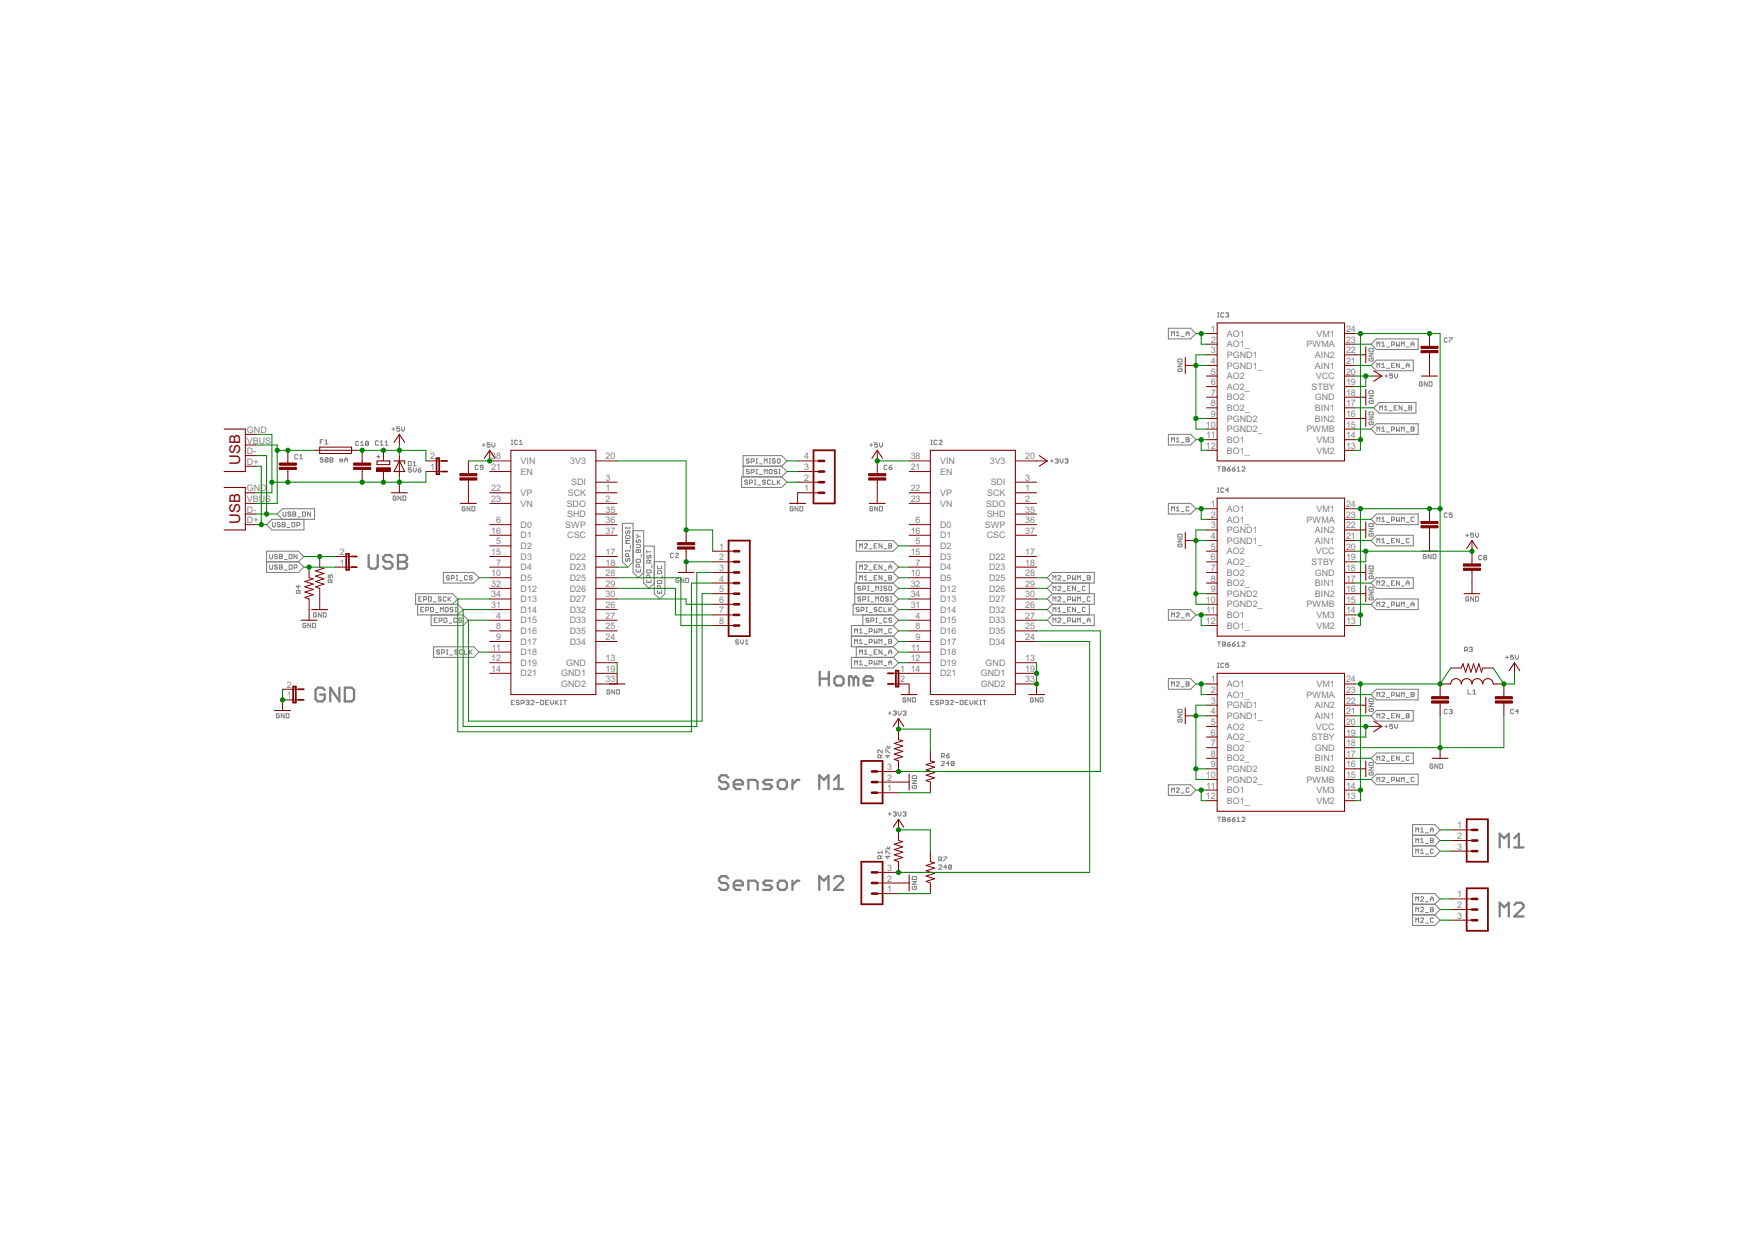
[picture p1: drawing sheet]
<svg xmlns="http://www.w3.org/2000/svg" width="420mm" height="297mm" viewBox="0 0 420 297" stroke-linecap="round" stroke-linejoin="round" font-family="sans-serif">
<defs><g id="words">
<g font-size="4" fill="#800000">
<text x="57.4" y="111.3" transform="rotate(-90 57.4 111.3)">USB</text>
<text x="57.4" y="125.2" transform="rotate(-90 57.4 125.2)">USB</text>
</g>
<g font-size="2.4" fill="#808080">
<text x="289.5" y="79.4">1</text>
<text x="289.5" y="82">2</text>
<text x="293.4" y="80.5">AO1</text>
<text x="293.4" y="83.1">AO1_</text>
<text x="312.5" y="83.1">PWMA</text>
<text x="314.8" y="80.5">VM1</text>
<text x="321.9" y="82">23</text>
<text x="321.9" y="79.4">24</text>
<text x="289.5" y="84.5">3</text>
<text x="289.5" y="87">4</text>
<text x="289.5" y="89.6">5</text>
<text x="293.4" y="85.6">PGND1</text>
<text x="293.4" y="88.1">PGND1_</text>
<text x="314.4" y="88.1">AIN1</text>
<text x="314.4" y="85.6">AIN2</text>
<text x="321.9" y="89.6">20</text>
<text x="321.9" y="87">21</text>
<text x="321.9" y="84.5">22</text>
<text x="289.5" y="92.1">6</text>
<text x="289.5" y="94.6">7</text>
<text x="293.4" y="90.7">AO2</text>
<text x="293.4" y="93.2">AO2_</text>
<text x="293.4" y="95.8">BO2</text>
<text x="313.6" y="93.2">STBY</text>
<text x="314.4" y="95.8">GND</text>
<text x="314.7" y="90.7">VCC</text>
<text x="321.9" y="94.6">18</text>
<text x="321.9" y="92.1">19</text>
<text x="289.5" y="97.2">8</text>
<text x="289.5" y="99.7">9</text>
<text x="293.4" y="98.3">BO2_</text>
<text x="293.4" y="100.8">PGND2</text>
<text x="314.4" y="100.8">BIN2</text>
<text x="314.4" y="98.3">BIN1</text>
<text x="321.9" y="99.7">16</text>
<text x="321.9" y="97.2">17</text>
<text x="59" y="106.1">VBUS</text>
<text x="59" y="103.5">GND</text>
<text x="288.3" y="102.3">10</text>
<text x="288.3" y="107.3">12</text>
<text x="288.5" y="104.8">11</text>
<text x="293.4" y="103.4">PGND2_</text>
<text x="293.4" y="105.9">BO1</text>
<text x="312.5" y="103.4">PWMB</text>
<text x="314.8" y="105.9">VM3</text>
<text x="321.9" y="107.3">13</text>
<text x="321.9" y="104.8">14</text>
<text x="321.9" y="102.3">15</text>
<text x="59" y="111.2">D+</text>
<text x="59" y="108.6">D-</text>
<text x="102.9" y="112.4">1</text>
<text x="102.9" y="109.9">2</text>
<text x="117.5" y="112.4">21</text>
<text x="117.5" y="109.9">38</text>
<text x="124.5" y="113.5">EN</text>
<text x="124.5" y="111">VIN</text>
<text x="136.4" y="111">3V3</text>
<text x="144.8" y="109.9">20</text>
<text x="192.3" y="112.4">3</text>
<text x="192.3" y="109.9">4</text>
<text x="217.8" y="112.4">21</text>
<text x="217.8" y="109.9">38</text>
<text x="224.8" y="113.5">EN</text>
<text x="224.8" y="111">VIN</text>
<text x="236.7" y="111">3V3</text>
<text x="245.1" y="109.9">20</text>
<text x="293.4" y="108.5">BO1_</text>
<text x="314.8" y="108.5">VM2</text>
<text x="59" y="117.5">GND</text>
<text x="117.5" y="117.5">22</text>
<text x="124.5" y="118.6">VP</text>
<text x="135.8" y="118.6">SCK</text>
<text x="136.6" y="116.1">SDI</text>
<text x="144.8" y="117.5">1</text>
<text x="144.8" y="115">3</text>
<text x="192.3" y="117.5">1</text>
<text x="192.3" y="115">2</text>
<text x="217.8" y="117.5">22</text>
<text x="224.8" y="118.6">VP</text>
<text x="236.1" y="118.6">SCK</text>
<text x="236.9" y="116.1">SDI</text>
<text x="245.1" y="117.5">1</text>
<text x="245.1" y="115">3</text>
<text x="59" y="125.1">D+</text>
<text x="59" y="122.6">D-</text>
<text x="59" y="120">VBUS</text>
<text x="117.5" y="120">23</text>
<text x="118.6" y="125.1">6</text>
<text x="124.5" y="121.2">VN</text>
<text x="135.5" y="121.2">SDO</text>
<text x="135.6" y="123.7">SHD</text>
<text x="144.8" y="125.1">36</text>
<text x="144.8" y="122.6">35</text>
<text x="144.8" y="120">2</text>
<text x="217.8" y="120">23</text>
<text x="219" y="125.1">6</text>
<text x="224.8" y="121.2">VN</text>
<text x="235.8" y="121.2">SDO</text>
<text x="236" y="123.7">SHD</text>
<text x="245.1" y="125.1">36</text>
<text x="245.1" y="122.6">35</text>
<text x="245.1" y="120">2</text>
<text x="289.5" y="121.3">1</text>
<text x="289.5" y="123.9">2</text>
<text x="293.4" y="122.4">AO1</text>
<text x="293.4" y="125">AO1_</text>
<text x="312.5" y="125">PWMA</text>
<text x="314.8" y="122.4">VM1</text>
<text x="321.9" y="123.9">23</text>
<text x="321.9" y="121.3">24</text>
<text x="117.5" y="127.7">16</text>
<text x="118.6" y="130.2">5</text>
<text x="124.5" y="131.3">D2</text>
<text x="124.5" y="128.8">D1</text>
<text x="124.5" y="126.2">D0</text>
<text x="135.2" y="126.2">SWP</text>
<text x="135.6" y="128.8">CSC</text>
<text x="144.8" y="127.7">37</text>
<text x="172" y="131.5">1</text>
<text x="217.8" y="127.7">16</text>
<text x="219" y="130.2">5</text>
<text x="224.8" y="131.3">D2</text>
<text x="224.8" y="128.8">D1</text>
<text x="224.8" y="126.2">D0</text>
<text x="235.5" y="126.2">SWP</text>
<text x="236" y="128.8">CSC</text>
<text x="245.1" y="127.7">37</text>
<text x="289.5" y="126.4">3</text>
<text x="289.5" y="128.9">4</text>
<text x="289.5" y="131.5">5</text>
<text x="293.4" y="127.5">PGND1</text>
<text x="293.4" y="130">PGND1_</text>
<text x="314.4" y="130">AIN1</text>
<text x="314.4" y="127.5">AIN2</text>
<text x="321.9" y="131.5">20</text>
<text x="321.9" y="128.9">21</text>
<text x="321.9" y="126.4">22</text>
<text x="81.3" y="135.3">1</text>
<text x="81.3" y="132.7">2</text>
<text x="117.5" y="137.8">10</text>
<text x="117.5" y="132.7">15</text>
<text x="118.6" y="135.3">7</text>
<text x="124.5" y="136.4">D4</text>
<text x="124.5" y="133.9">D3</text>
<text x="136.2" y="136.4">D23</text>
<text x="136.2" y="133.9">D22</text>
<text x="144.8" y="137.8">28</text>
<text x="144.8" y="135.3">18</text>
<text x="144.8" y="132.7">17</text>
<text x="172" y="134">2</text>
<text x="172" y="136.6">3</text>
<text x="217.8" y="137.8">10</text>
<text x="217.8" y="132.7">15</text>
<text x="219" y="135.3">7</text>
<text x="224.8" y="136.4">D4</text>
<text x="224.8" y="133.9">D3</text>
<text x="236.5" y="136.4">D23</text>
<text x="236.5" y="133.9">D22</text>
<text x="245.1" y="137.8">28</text>
<text x="245.1" y="135.3">18</text>
<text x="245.1" y="132.7">17</text>
<text x="289.5" y="134">6</text>
<text x="289.5" y="136.6">7</text>
<text x="293.4" y="132.6">AO2</text>
<text x="293.4" y="135.1">AO2_</text>
<text x="293.4" y="137.7">BO2</text>
<text x="313.6" y="135.1">STBY</text>
<text x="314.4" y="137.7">GND</text>
<text x="314.7" y="132.6">VCC</text>
<text x="321.9" y="136.6">18</text>
<text x="321.9" y="134">19</text>
<text x="117.5" y="140.4">32</text>
<text x="117.5" y="142.9">34</text>
<text x="124.5" y="141.5">D12</text>
<text x="124.5" y="138.9">D5</text>
<text x="136.2" y="138.9">D25</text>
<text x="136.2" y="141.5">D26</text>
<text x="144.8" y="140.4">29</text>
<text x="144.8" y="142.9">30</text>
<text x="172" y="139.1">4</text>
<text x="172" y="141.6">5</text>
<text x="217.8" y="140.4">32</text>
<text x="217.8" y="142.9">34</text>
<text x="224.8" y="141.5">D12</text>
<text x="224.8" y="138.9">D5</text>
<text x="236.5" y="138.9">D25</text>
<text x="236.5" y="141.5">D26</text>
<text x="245.1" y="140.4">29</text>
<text x="245.1" y="142.9">30</text>
<text x="289.5" y="139.1">8</text>
<text x="289.5" y="141.6">9</text>
<text x="293.4" y="140.2">BO2_</text>
<text x="293.4" y="142.7">PGND2</text>
<text x="314.4" y="142.7">BIN2</text>
<text x="314.4" y="140.2">BIN1</text>
<text x="321.9" y="141.6">16</text>
<text x="321.9" y="139.1">17</text>
<text x="117.5" y="145.4">31</text>
<text x="118.6" y="148">4</text>
<text x="124.5" y="146.6">D14</text>
<text x="124.5" y="144">D13</text>
<text x="124.5" y="149.1">D15</text>
<text x="136.2" y="146.6">D32</text>
<text x="136.2" y="149.1">D33</text>
<text x="136.2" y="144">D27</text>
<text x="144.8" y="145.4">26</text>
<text x="144.8" y="148">27</text>
<text x="172" y="144.2">6</text>
<text x="172" y="146.7">7</text>
<text x="172" y="149.2">8</text>
<text x="217.8" y="145.4">31</text>
<text x="219" y="148">4</text>
<text x="224.8" y="146.6">D14</text>
<text x="224.8" y="144">D13</text>
<text x="224.8" y="149.1">D15</text>
<text x="236.5" y="146.6">D32</text>
<text x="236.5" y="149.1">D33</text>
<text x="236.5" y="144">D27</text>
<text x="245.1" y="145.4">26</text>
<text x="245.1" y="148">27</text>
<text x="288.3" y="144.2">10</text>
<text x="288.3" y="149.2">12</text>
<text x="288.5" y="146.7">11</text>
<text x="293.4" y="145.3">PGND2_</text>
<text x="293.4" y="147.8">BO1</text>
<text x="312.5" y="145.3">PWMB</text>
<text x="314.8" y="147.8">VM3</text>
<text x="321.9" y="149.2">13</text>
<text x="321.9" y="146.7">14</text>
<text x="321.9" y="144.2">15</text>
<text x="117.6" y="155.6">11</text>
<text x="118.6" y="150.5">8</text>
<text x="118.6" y="153.1">9</text>
<text x="124.5" y="151.6">D16</text>
<text x="124.5" y="154.2">D17</text>
<text x="136.2" y="154.2">D34</text>
<text x="136.2" y="151.6">D35</text>
<text x="144.8" y="153.1">24</text>
<text x="144.8" y="150.5">25</text>
<text x="217.9" y="155.6">11</text>
<text x="219" y="150.5">8</text>
<text x="219" y="153.1">9</text>
<text x="224.8" y="151.6">D16</text>
<text x="224.8" y="154.2">D17</text>
<text x="236.5" y="154.2">D34</text>
<text x="236.5" y="151.6">D35</text>
<text x="245.1" y="153.1">24</text>
<text x="245.1" y="150.5">25</text>
<text x="293.4" y="150.4">BO1_</text>
<text x="314.8" y="150.4">VM2</text>
<text x="117.5" y="160.7">14</text>
<text x="117.5" y="158.1">12</text>
<text x="124.5" y="161.8">D21</text>
<text x="124.5" y="159.3">D19</text>
<text x="124.5" y="156.7">D18</text>
<text x="134.2" y="161.8">GND1</text>
<text x="135.4" y="159.3">GND</text>
<text x="144.8" y="158.1">13</text>
<text x="144.8" y="160.7">19</text>
<text x="215.2" y="160.7">1</text>
<text x="217.8" y="160.7">14</text>
<text x="217.8" y="158.1">12</text>
<text x="224.8" y="161.8">D21</text>
<text x="224.8" y="159.3">D19</text>
<text x="224.8" y="156.7">D18</text>
<text x="234.5" y="161.8">GND1</text>
<text x="235.7" y="159.3">GND</text>
<text x="245.1" y="158.1">13</text>
<text x="245.1" y="160.7">19</text>
<text x="68.6" y="167">1</text>
<text x="68.6" y="164.5">2</text>
<text x="134.2" y="164.3">GND2</text>
<text x="144.8" y="163.2">33</text>
<text x="215.2" y="163.2">2</text>
<text x="234.5" y="164.3">GND2</text>
<text x="245.1" y="163.2">33</text>
<text x="289.5" y="163.2">1</text>
<text x="289.5" y="165.8">2</text>
<text x="293.4" y="164.3">AO1</text>
<text x="293.4" y="166.9">AO1_</text>
<text x="312.5" y="166.9">PWMA</text>
<text x="314.8" y="164.3">VM1</text>
<text x="321.9" y="165.8">23</text>
<text x="321.9" y="163.2">24</text>
<text x="289.5" y="168.3">3</text>
<text x="289.5" y="170.8">4</text>
<text x="289.5" y="173.4">5</text>
<text x="293.4" y="169.4">PGND1</text>
<text x="293.4" y="171.9">PGND1_</text>
<text x="314.4" y="172">AIN1</text>
<text x="314.4" y="169.4">AIN2</text>
<text x="321.9" y="173.4">20</text>
<text x="321.9" y="170.8">21</text>
<text x="321.9" y="168.3">22</text>
<text x="289.5" y="175.9">6</text>
<text x="289.5" y="178.5">7</text>
<text x="293.4" y="174.5">AO2</text>
<text x="293.4" y="177">AO2_</text>
<text x="293.4" y="179.6">BO2</text>
<text x="313.6" y="177">STBY</text>
<text x="314.4" y="179.6">GND</text>
<text x="314.7" y="174.5">VCC</text>
<text x="321.9" y="178.5">18</text>
<text x="321.9" y="175.9">19</text>
<text x="212.1" y="184.2">3</text>
<text x="289.5" y="181">8</text>
<text x="289.5" y="183.5">9</text>
<text x="293.4" y="182.1">BO2_</text>
<text x="293.4" y="184.6">PGND2</text>
<text x="314.4" y="184.6">BIN2</text>
<text x="314.4" y="182.1">BIN1</text>
<text x="321.9" y="183.5">16</text>
<text x="321.9" y="181">17</text>
<text x="212.1" y="189.2">1</text>
<text x="212.1" y="186.7">2</text>
<text x="288.3" y="186.1">10</text>
<text x="288.3" y="191.1">12</text>
<text x="288.5" y="188.6">11</text>
<text x="293.4" y="187.2">PGND2_</text>
<text x="293.4" y="189.7">BO1</text>
<text x="312.5" y="187.2">PWMB</text>
<text x="314.8" y="189.7">VM3</text>
<text x="321.9" y="191.1">13</text>
<text x="321.9" y="188.6">14</text>
<text x="321.9" y="186.1">15</text>
<text x="293.4" y="192.3">BO1_</text>
<text x="314.8" y="192.3">VM2</text>
<text x="348.5" y="198.1">1</text>
<text x="348.5" y="200.7">2</text>
<text x="348.5" y="203.2">3</text>
<text x="212.1" y="208.3">3</text>
<text x="212.1" y="213.4">1</text>
<text x="212.1" y="210.8">2</text>
<text x="348.5" y="214.6">1</text>
<text x="348.5" y="217.2">2</text>
<text x="348.5" y="219.7">3</text>
</g>
<text font-size="2" fill="#800000" x="91.1" y="109.8" transform="rotate(-90 91.1 109.8)">+</text>
</g></defs>
<g fill="none" stroke="#808080" stroke-width=".55">
<path d="M88.2 132.7v2.8l.5 .5h1.1l.5-.5v-2.8M93.9 133.3l-.6-.6h-1.1l-.5 .6v.5l.5 .6h1.1l.6 .5v.6l-.6 .5h-1.1l-.5-.5M95.2 132.7h1.6l.5 .6v.5l-.5 .6 .5 .5v.6l-.5 .5h-1.6zM95.2 134.4h1.6M77.6 165l-.5-.5h-1.1l-.5 .5v2.2l.5 .5h1.1l.5-.5v-1.1h-1.1M81.2 164.5v3.2l-2.2-3.2v3.2M82.5 164.5h1.6l.6 .5v2.2l-.6 .5h-1.6zM196 160.7v3.2M196 162.3h2.2M198.2 160.7v3.2M200.1 161.8h1.1l.5 .5v1.1l-.5 .5h-1.1l-.6-.5v-1.1zM204.1 162.3l-.5-.5h-.6v2.1"/>
<path d="M204.1 162.3v1.6M204.1 162.3l.6-.5 .5 .5v1.6M206.5 162.8h2.2v-.5l-.5-.5h-1.1l-.6 .5v1.1l.6 .5h1.1M174.1 186l-.5-.6h-1.1l-.5 .6v.5l.5 .5h1.1l.5 .6v.6l-.5 .5h-1.1l-.5-.5M175.5 187.6h2.2v-.6l-.6-.5h-1.1l-.5 .5v1.2l.5 .5h1.1M179 188.7v-2.2h1.6l.6 .5v1.7M184.7 186.5h-1.7l-.5 .5 .5 .6h1.1l.6 .6-.6 .5h-1.6M186 187l.5-.5h1.1l.6 .5v1.2l-.6 .5h-1.1l-.5-.5zM189.5 186.5v2.2M191.1 186.5h-.5l-1.1 1.1M195.9 188.7v-3.3l1.1 1.1 1.1-1.1v3.3M199.4 188.7h2.2"/>
<path d="M199.4 186.5l1.1-1.1v3.3M174.1 210.1l-.5-.6h-1.1l-.5 .6v.5l.5 .6h1.1l.5 .5v.6l-.5 .5h-1.1l-.5-.5M175.5 211.7h2.2v-.5l-.6-.6h-1.1l-.5 .6v1.1l.5 .5h1.1M179 212.8v-2.2h1.6l.6 .6v1.6M184.7 210.6h-1.7l-.5 .6 .5 .5h1.1l.6 .6-.6 .5h-1.6M186 211.2l.5-.6h1.1l.6 .6v1.1l-.6 .5h-1.1l-.5-.5zM189.5 210.6v2.2M191.1 210.6h-.5l-1.1 1.1M195.9 212.8v-3.3l1.1 1.1 1.1-1.1v3.3M199.4 210.1l.6-.6h1.1l.5 .6v.5l-2.2 2.2h2.2M358.6 202.7v-3.3l1.1 1.1 1.1-1.1v3.3M358.6 219.2v-3.3l1.1 1.1 1.1-1.1v3.3"/>
<path d="M362.1 200.5l1.1-1.1v3.3M362.1 202.7h2.2M362.1 216.4l.6-.5h1.1l.5 .5v.6l-2.2 2.2h2.2"/>
</g>
<g fill="none" stroke="#808080" stroke-width=".24">
<path d="M281.3 79.6l.4-.4v1.1M283.7 79.8h.7M291.2 75.8h.3M291.2 74.8h.3M291.3 74.8v1M292.7 75l-.2-.2-.5 .2v.7l.1 .1 .6-.1M293.1 75l.5-.2 .2 .2-.2 .3M293.5 75.3h.1M293.6 75.3l.2 .2-.2 .3-.5-.1M280.1 80.3v-1.1l.4 .4 .3-.4v1.1M281.3 80.3h.7M281.6 87h1.1l-1.1 .7h1.1"/>
<path d="M281.8 85.9h.7l.2 .1v.5h-1.1v-.5zM281.8 88.2l-.2 .1 .2 .6h.7l.2-.2-.2-.5h-.3v.3M282.5 80.5h.7M283.7 80.3v-.7l.3-.4 .4 .4v.7M327.4 94.6h1l-1 .7h1M327.4 99.7h1l-1 .7h1M327.4 84.5h1l-1 .7h1M327.5 83.3h.7l.2 .2v.5h-1v-.5zM327.5 85.6l-.1 .2 .1 .5h.7l.2-.1-.2-.6h-.3v.4M327.5 93.5h.7l.2 .1v.5h-1v-.5zM327.5 95.8l-.1 .2 .1 .5h.7l.2-.2-.2-.5h-.3v.3M327.5 98.5h.7l.2 .2v.5h-1v-.5z"/>
<path d="M329.3 82.8v-1l.3 .3 .3-.3v1M329.3 87.9v-1l.3 .3 .3-.3v1M329.9 98.1v-1.1l.3 .4 .4-.4v1.1M330.4 82.1l.4-.3v1M330.4 87.2l.4-.3v1M330.4 82.8h.7M330.4 87.9h.7M331.1 97.4l.3-.4v1.1M331.1 98.1h.7M331.2 89.9h.7M331.5 89.6v.7M331.6 83h.7"/>
<path d="M331.6 88.1h.7M332.2 98.2h.7M332.8 82.5h.5l.2-.5-.2-.2h-.5v1M332.8 87.4h.3M333 89.4h-.7v.5l.4-.2 .3 .2v.4l-.2 .1-.5-.1M333.4 97.5h.4M333.5 86.9h-.7v1h.7M333.5 89.4v.7l.3 .3 .4-.3v-.7M333.9 81.8v1l.4-.3 .3 .3v-1M334.1 97h-.7v1.1h.7M334.6 86.9v1l-.7-1v1M335.1 82.8v-1l.3 .3 .4-.3v1"/>
<path d="M335.1 88.1h.7M335.3 97v1.1l-.7-1.1v1.1M335.7 98.2h.7M336.3 83h.7M336.3 87.9v-.7l.3-.3 .4 .3v.7M336.3 87.4h.7M336.9 97h.5l.2 .2-.2 .3 .2 .4-.2 .2h-.5zM336.9 97.5h.5M337.4 82.8v-.7l.4-.3 .3 .3v.7M337.4 82.3h.7M340.1 91.5l-.2-.2-.5 .2v.7l.2 .2 .5-.2v-.4h-.3M341.3 91.3v1.1l-.7-1.1v1.1"/>
<path d="M341.8 91.3h.5l.2 .2v.7l-.2 .2h-.5zM346.1 80.9l-.2-.1-.5 .1v.7l.2 .2 .5-.2M346.6 80.8h.7l-.7 1M71.2 108.9l-.2-.2-.5 .2v.7l.2 .1 .5-.1M71.6 109.7h.7M71.6 109.1l.4-.4v1M76.6 105.7h.3M77.3 109.5h-.7v.5l.3-.2 .4 .2-.2 .5-.5-.2M77.3 105.2h-.7v1M77.7 105.5l.4-.3v1M77.7 106.2h.7M78.4 109.6l-.5-.1-.2 .1v.7"/>
<path d="M78.4 109.6v.7l-.1 .2-.6-.2M78.4 109.6l-.7 .7M79.6 109.6l-.5-.1-.2 .1v.7M79.6 109.6v.7l-.2 .2-.5-.2M79.6 109.6l-.7 .7M81.6 110l-.3-.2v.7M81.6 110v.5M81.6 110l.2-.2 .1 .2v.5M82.4 110.5v-.7l.4-.3 .3 .3v.7M82.4 110h.7M85.8 105.7l-.2-.2-.5 .2v.7l.2 .2 .5-.2M86.3 106.6h.7"/>
<path d="M86.3 105.9l.3-.4v1.1M88.1 105.7l-.5-.2-.2 .2v.7M88.1 105.7v.7l-.2 .2-.5-.2M88.1 105.7l-.7 .7M90.5 105.6l-.2-.2-.5 .2v.7l.2 .2 .5-.2M91 106.5h.7M91 105.8l.3-.4v1.1M92.1 106.5h.7M92.1 105.8l.4-.4v1.1M93.7 102.6h.7M94.1 102.3v.7M94.7 118.8l-.2-.2-.5 .2v.7l.2 .2 .5-.2v-.4h-.3"/>
<path d="M95.6 102.1h-.7v.5l.3-.2 .4 .2v.4l-.2 .1-.5-.1M95.9 118.6v1.1l-.7-1.1v1.1M96.1 102.1v.7l.3 .3 .4-.3v-.7M96.4 118.6h.5l.1 .2v.7l-.1 .2h-.5zM97.6 110.4h.6l.1 .1v.7l-.1 .2h-.6zM98.3 111.9h-.7v.5l.4-.2 .3 .2-.1 .5-.6-.1M98.8 111.9v.7l.4 .3 .3-.3v-.7M98.8 111.4h.7M98.8 110.7l.4-.3v1M100 112.4h.5l.2 .4-.5 .1zM100.7 111.9l-.7 .5M114.3 111.4l-.1-.1-.6 .1v.7l.2 .2 .5-.2"/>
<path d="M115.3 106.4h.7M115.5 111.8h-.5l-.2-.2 .2-.3 .5 .1v.7l-.2 .2-.5-.2M115.7 106.1v.7M117.2 105.9h-.7v.5l.5-.1 .2 .5-.2 .2-.5-.2M117.6 105.9v.7l.4 .4 .3-.4v-.7M122.3 106.3h.3M122.3 105.3h.3M122.4 105.3v1M123.8 105.5l-.2-.2-.5 .2v.7l.1 .1 .6-.1M124.2 106.3h.7M124.2 105.6l.4-.3v1M178.8 115l-.2-.2-.5 .2 .1 .3 .6 .2-.2 .3-.5-.1"/>
<path d="M179.2 109.9l-.2-.2-.5 .2 .1 .3 .6 .2-.2 .4-.5-.2M179.2 112.4l-.2-.1-.5 .1 .1 .4 .6 .1-.2 .4-.5-.2M179.2 115.5h.6l.1-.5-.1-.2h-.6v1M179.6 112.9h.6l.1-.5-.1-.1h-.6v1M179.6 110.4h.6l.1-.5-.1-.2h-.6v1.1M180.4 114.8h.4M180.4 115.8h.4M180.6 114.8v1M180.8 109.7h.4M180.8 110.8h.4M180.8 112.3h.4M180.8 113.3h.4"/>
<path d="M181 109.7v1.1M181 112.3v1M181.2 116h.7M181.6 110.9h.7M181.6 113.5h.7M182.8 110.8v-1.1l.3 .4 .4-.4v1.1M182.8 113.3v-1l.3 .3 .4-.3v1M183.1 115l-.2-.2-.5 .2 .1 .3 .6 .2-.2 .3-.5-.1M183.9 109.7h.4M183.9 110.8h.4M183.9 112.4l.2-.1 .5 .1v.7l-.2 .2-.5-.2zM184.1 109.7v1.1"/>
<path d="M184.2 115l-.1-.2-.6 .2v.7l.2 .1 .5-.1M184.7 114.8v1h.7M185.4 109.9l-.5-.2-.2 .4 .5 .1 .2 .4-.2 .2-.5-.2M185.8 112.4l-.2-.1-.5 .1 .2 .4 .5 .1-.2 .4-.5-.2M185.9 114.8v1M186.1 109.7l.5 .2v.7l-.2 .2-.5-.2v-.7zM186.1 115.3l.5 .5M186.3 112.3h.3M186.3 113.3h.3M186.4 112.3v1M186.6 114.8l-.7 .7M208 106.4h.7"/>
<path d="M208.3 106.1v.7M209.9 105.9h-.7v.5l.3-.1 .4 .1v.4l-.2 .2-.5-.2M210.3 105.9v.7l.4 .4 .3-.4v-.7M212.1 111.4l-.2-.1-.5 .1v.7l.2 .2 .5-.2M212.6 111.8h.5l.2 .3-.5 .2zM213.3 111.3l-.7 .5M222.6 106.3h.3M222.6 105.3h.3M222.8 105.3v1M224.1 105.5l-.2-.2-.5 .2v.7l.2 .1 .5-.1M224.6 105.5l.1-.2 .5 .2-.6 .8h.6M251.2 110.2h.7"/>
<path d="M251.5 109.9v.7M252.3 109.9l.6-.2 .1 .2-.1 .3M252.7 110.2h.2M252.9 110.2l.1 .2-.1 .4-.6-.2M253.5 109.7v.7l.4 .4 .3-.4v-.7M254.7 109.9l.5-.2 .2 .2-.2 .3M255 110.2h.2M255.2 110.2l.2 .2-.2 .4-.5-.2M280.1 105.7v-1.1l.4 .4 .3-.4v1.1M281.3 105l.4-.4v1.1M281.3 105.7h.7M282.5 105.9h.7"/>
<path d="M283.7 105.2h.5M283.7 104.6h.5l.2 .2-.2 .4 .2 .3-.2 .2h-.5zM291.2 111.6h.7M291.2 117.8h.3M291.2 116.7h.3M291.3 116.7v1.1M291.5 111.6v1.1M292.3 111.6h.6l.1 .2-.1 .3 .1 .4-.1 .2h-.6zM292.3 112.1h.6M292.7 116.9l-.2-.2-.5 .2v.7l.1 .2 .6-.2M293.5 112.1h.5l.2 .4-.5 .2-.2-.2zM293.8 117.2h-.7l.5-.5v1.1"/>
<path d="M294.2 111.6l-.7 .5M294.7 112.1h.5l.2 .4-.5 .2zM295.4 111.6l-.7 .5M295.8 112.7h.7M295.8 112l.4-.4v1.1M297 111.8l.2-.2 .5 .2-.7 .9h.7M327.5 100.9l-.1 .1 .1 .6h.7l.2-.2-.2-.5h-.3v.3M329.3 103.1v-1l.3 .3 .3-.3v1M330.4 103.1h.7M330.4 102.4l.4-.3v1M331.6 103.3h.7M332.8 102.8h.5l.2-.5-.2-.2h-.5v1"/>
<path d="M333.9 102.1v1l.4-.3 .3 .3v-1M335.1 103.1v-1l.3 .3 .4-.3v1M336.3 103.3h.7M337.4 102.6h.6M337.4 102.1h.6l.1 .2-.1 .3 .1 .4-.1 .1h-.6zM64.5 132.6v.8l.1 .2h.4l.2-.2v-.8M64.5 135.1v.9l.1 .2h.4l.2-.2v-.9M65.2 124.9v.9l.1 .2 .5-.2v-.9M66.3 132.8l-.1-.2-.6 .2 .2 .3 .5 .2-.1 .3-.6-.2M66.3 135.3l-.1-.2-.6 .2 .2 .3 .5 .2-.1 .4-.6-.2M66.8 132.6h.5l.2 .2-.2 .3 .2 .3-.2 .2h-.5zM66.8 133.1h.5"/>
<path d="M66.8 135.1h.5l.2 .2-.2 .3 .2 .4-.2 .2h-.5zM66.8 135.6h.5M67 125.1l-.2-.2h-.3l-.2 .4 .5 .2 .2 .3-.2 .2-.5-.2M67.5 124.9h.5l.2 .2-.2 .4 .2 .3-.2 .2h-.5zM67.5 125.5h.5M67.7 122.4v.9l.2 .2 .5-.2v-.9M68 136.3h.7M68 133.8h.7M68.6 126.2h.7M69.2 132.6h.5l.1 .2v.6l-.1 .2h-.5zM69.2 135.1h.5l.1 .2v.7l-.1 .2h-.5zM69.6 122.6l-.6-.2-.1 .4 .5 .1 .2 .4-.2 .2-.5-.2"/>
<path d="M69.8 124.9h.5l.2 .2v.7l-.2 .2h-.5zM70 122.4h.5l.2 .2-.2 .3 .2 .4-.2 .2h-.5zM70 122.9h.5M70.3 135.8h.5l.2-.2-.2-.5h-.5v1.1M71 125.6h.5l.2-.1-.2-.6h-.5v1.1M71 132.6v1l-.7-1v1M71.2 123.6h.7M71.4 140v.7l-.5-.5h1M72.4 122.4h.5l.1 .2v.7l-.1 .2h-.5zM74.2 122.4v1.1l-.7-1.1v1.1M78.5 137.5v.7h.5l-.2-.4 .2-.3 .5 .1-.1 .6M79.2 139.3v-.5l-.5-.2-.2 .2v.5h1"/>
<path d="M79.5 138.6l-.3 .4M107.5 137.8l-.2-.2-.5 .2 .2 .4 .5 .1-.2 .4-.5-.2M107.9 138.3h.6l.1-.1-.1-.6h-.6v1.1M109.1 138.7h.4M109.1 137.6h.4M109.3 137.6v1.1M109.9 138.9h.7M111.2 121.3l-.2-.1-.5 .1v.7l.5 .2 .2-.5h-.3M111.8 137.8l-.2-.2-.5 .2v.7l.1 .2 .6-.2M112.4 121.2v1l-.7-1v1M112.9 121.2h.5l.2 .1v.7l-.2 .2h-.5zM112.9 137.8l-.1-.2h-.4l-.2 .2 .2 .4 .5 .1-.1 .4h-.4l-.2-.2"/>
<path d="M149.6 128.3l.2-.2h.7l.1 .5-.1 .2h-.7zM149.6 126.1v.3M149.6 131.6v.3M149.6 131.7h1M149.6 126.3h1M149.8 133.6l-.2 .1 .2 .6 .3-.2 .2-.5 .3 .1-.1 .6M149.8 126.9l-.2 .2 .2 .5 .3-.2 .2-.5 .3 .2-.1 .5M150.3 133.1v-.5l-.2-.2-.5 .2v.5h1M150.6 129.3h-1l.3 .3-.3 .4h1M150.6 126.1v.3M150.6 131.6v.3M150.8 130.5v.6"/>
<path d="M152.1 131.6l.2-.2 .4 .2 .3-.2 .2 .2v.5h-1.1zM152.1 136.1v.7h1.1v-.7M152.1 130.3h.9l.2 .1-.2 .5h-.9M152.1 127.9l.6 .4M152.3 129.1l-.2 .5 .4 .2 .2-.5 .3-.2 .2 .2-.2 .5M152.3 133.8h.7l.2 .1v.6h-1.1v-.6zM152.7 131.6v.5M152.7 136.4v.4M152.7 128.3l-.6 .3M152.7 128.3h.5M152.8 135.6v-.5l-.1-.2-.6 .2v.5h1.1M153.3 132.6v.7"/>
<path d="M154.7 136.5l.1-.2h.7l.2 .2v.5h-1zM154.7 138.6v.7h1v-.7M154.7 131.6v.7M154.7 132h1M154.8 132.8l-.1 .2 .1 .5 .4-.2 .2-.5 .3 .2-.2 .5M155.2 139v.3M155.4 138.2v-.6l-.2-.1-.5 .1v.6h1M155.4 134.7v-.6l-.6-.1-.1 .1v.6h1M155.7 134l-.3 .3M155.9 135.1v.7M157.2 136.7l.2-.2h.7l.1 .2v.5h-1zM157.4 138.8h.7l.1 .2v.5h-1v-.5z"/>
<path d="M157.4 135.3l-.2 .2 .2 .5h.7l.1-.2-.1-.5M158.4 137.7v.7M161 132.5l-.2-.2-.5 .2v.7l.2 .2 .5-.2M161.5 132.5l.2-.2 .5 .2-.7 .9h.7M162.3 138.5l-.1-.2h-.4l-.2 .2v.6l.2 .2h.4l.1-.5h-.3M163.5 138.3v1l-.7-1v1M164 138.3h.5l.2 .2v.6l-.2 .2h-.5zM189.7 121.3l-.2-.1-.5 .1v.7l.1 .2 .6-.2v-.3h-.4M190.8 121.2v1l-.7-1v1M191.3 121.2h.5l.2 .1v.7l-.2 .2h-.5zM205.5 131.1v-1.1l.4 .4 .3-.4v1.1M205.5 136.2v-1.1l.4 .4 .3-.4v1.1"/>
<path d="M205.5 138.7v-1.1l.4 .4 .3-.4v1.1M206.7 138l.4-.4v1.1M206.7 130.2l.2-.2h.3l.2 .2-.7 .9h.7M206.7 135.3l.2-.2h.3l.2 .2-.7 .9h.7M206.7 138.7h.7M207.9 136.3h.7M207.9 131.3h.7M207.9 138.9h.7M208.7 121.3l-.2-.1-.5 .1v.7l.2 .2 .5-.2v-.3h-.4M209 138.2h.4M209 130.6h.4M209 135.6h.4"/>
<path d="M209.7 130h-.7v1.1h.7M209.7 135.1h-.7v1.1h.7M209.7 137.6h-.7v1.1h.7M209.9 121.2v1l-.7-1v1M210.3 121.2h.6l.1 .1v.7l-.1 .2h-.6zM210.9 130v1.1l-.7-1.1v1.1M210.9 135.1v1.1l-.7-1.1v1.1M210.9 137.6v1.1l-.7-1.1v1.1M211.4 136.3h.7M211.4 131.3h.7M211.4 138.9h.7M212.5 138.2h.6"/>
<path d="M212.5 130h.6l.1 .2-.1 .4 .1 .3-.1 .2h-.6zM212.5 136.2v-.7l.4-.4 .3 .4v.7M212.5 137.6h.6l.1 .2-.1 .4 .1 .3-.1 .2h-.6zM212.5 130.6h.6M212.5 135.6h.7M251.8 138.7v-1.1l.4 .4 .3-.4v1.1M253 137.8l.2-.2 .5 .2-.7 .9h.7M254.1 138.9h.7M255.3 138.3h.5l.2-.1-.2-.6h-.5v1.1M256.5 137.6v1.1l.3-.4 .4 .4v-1.1M257.6 138.7v-1.1l.4 .4 .3-.4v1.1M258.8 138.9h.7"/>
<path d="M260 137.6h.5l.2 .2-.2 .4 .2 .3-.2 .2h-.5zM260 138.2h.5M280.1 122.2v-1l.4 .3 .3-.3v1M281.3 121.5l.4-.3v1M281.3 122.2h.7M281.6 128.9h1.1l-1.1 .7h1.1M281.8 127.7h.7l.2 .2v.5h-1.1v-.5zM281.8 130.1l-.2 .2 .2 .5h.7l.2-.2-.2-.5h-.3v.3M282.5 122.4h.7M284.4 121.3l-.2-.1-.5 .1v.7l.1 .2 .6-.2M327.4 136.5h1l-1 .7h1M327.4 126.4h1l-1 .7h1"/>
<path d="M327.5 137.7l-.1 .2 .1 .5h.7l.2-.2-.2-.5h-.3v.3M327.5 125.2h.7l.2 .2v.5h-1v-.5zM327.5 127.6l-.1 .1 .1 .5h.7l.2-.5-.5-.1v.3M327.5 135.4h.7l.2 .1v.6h-1v-.6zM329.3 124.7v-1l.3 .3 .3-.3v1M329.3 129.8v-1l.3 .3 .3-.3v1M329.3 140v-1.1l.3 .4 .3-.4v1.1M330.4 129.8h.7M330.4 124l.4-.3v1M330.4 129.1l.4-.3v1M330.4 139.1l.2-.2 .5 .2-.7 .9h.7M330.4 124.7h.7"/>
<path d="M331.6 124.9h.7M331.6 130h.7M332.8 124.4h.5l.2-.2-.2-.5h-.5v1M332.8 129.3h.3M332.8 139.4h.3M333.5 128.8h-.7v1h.7M333.5 138.9h-.7v1.1h.7M333.9 123.7v1l.4-.3 .3 .3v-1M334.6 128.8v1l-.7-1v1M334.6 138.9v1.1l-.7-1.1v1.1M335.1 124.7v-1l.3 .3 .4-.3v1M335.1 130h.7"/>
<path d="M336.3 140v-.7l.3-.4 .4 .4v.7M336.3 124.9h.7M336.3 139.4h.7M337 128.9l-.2-.1h-.4l-.1 .1v.7l.1 .2h.4l.2-.2M338.1 123.9l-.1-.2h-.4l-.2 .2v.7l.2 .1 .5-.1M341.1 132.8l-.2-.2-.5 .2v.6l.1 .2 .6-.2v-.3h-.4M342.2 132.6v1l-.7-1v1M342.7 132.6h.5l.2 .2v.6l-.2 .2h-.5zM346.1 122.9l-.2-.2-.5 .2v.6l.2 .2 .5-.2M347.3 122.7h-.7v.5l.3-.2 .4 .2v.3l-.2 .2-.5-.2M350.5 128h.7M350.9 127.7v.7"/>
<path d="M352.4 127.5h-.7v.5l.3-.2 .4 .2-.2 .5h-.3l-.2-.1M352.8 127.5v.7l.4 .3 .3-.3v-.7M354.3 133l-.1-.2-.6 .2v.7l.2 .2 .5-.2M355 133.3h.3M355 133.3l-.2-.1 .2-.4 .5 .2-.2 .3M355 133.3l-.2 .2 .2 .4 .5-.2-.2-.4M71.5 141.9v-.5l-.5-.2-.1 .2v.5h1M71.9 141.2l-.4 .3M73.1 149.2l-.1-.1-.6 .1v.7l.6 .2 .1-.5h-.3M74.3 149.1v1l-.7-1v1M74.8 149.1h.5l.2 .1v.7l-.2 .2h-.5zM75.7 146.7l-.2-.2-.5 .2v.7l.5 .2 .2-.5h-.4"/>
<path d="M76.8 146.5v1.1l-.7-1.1v1.1M77.3 146.5h.5l.2 .2v.7l-.2 .2h-.5zM100.1 143.3h.4M100.6 145.8h.4M100.8 142.7h-.7v1.1h.7M101.3 143.4h.5l.2-.5-.2-.2h-.5v1.1M101.3 145.3h-.7v1h.7M101.8 146h.5l.2-.6-.2-.1h-.5v1M102.5 142.7h.5l.2 .2v.7l-.2 .2h-.5zM103 145.3h.5l.2 .1v.7l-.2 .2h-.5zM103.6 144h.7M103.8 148.3h.4"/>
<path d="M104.1 146.5h.7M104.5 147.8h-.7v1h.7M105 148.5h.5l.2-.5-.2-.2h-.5v1M105.1 155.6l-.2-.2-.5 .2 .2 .4 .5 .1-.2 .4-.5-.2M105.3 146.3v-1l.3 .3 .4-.3v1M105.5 142.9l-.2-.2-.5 .2 .2 .4 .5 .1-.2 .4-.5-.2M105.6 156.1h.5l.2-.5-.2-.2h-.5v1.1M106.2 147.8h.5l.2 .2v.7l-.2 .1h-.5zM106.5 145.4l.1-.1 .6 .1v.7l-.2 .2-.5-.2zM106.7 142.9l-.2-.2-.5 .2v.7l.2 .2h.3l.2-.2M106.8 156.5h.3M106.8 155.4h.3"/>
<path d="M107 155.4v1.1M107.1 142.7v1.1M107.3 143.3l.5 .5M107.4 149h.6M107.5 156.7h.7M107.8 142.7l-.7 .7M108.3 145.4l-.1-.1-.6 .1 .2 .4 .5 .2-.1 .3-.6-.2M108.8 145.3h.4M108.8 146.3h.4M109 145.3v1M109.2 148l-.2-.2-.5 .2v.7l.2 .1 .5-.1M109.4 155.6l-.2-.2-.5 .2 .2 .4 .5 .1-.2 .4-.5-.2"/>
<path d="M110.4 148l-.5-.2-.2 .4 .5 .1 .2 .4-.2 .1-.5-.1M110.6 155.6l-.2-.2-.5 .2v.7l.2 .2 .5-.2M111.1 155.4v1.1h.7M112.2 155.4v1.1M112.4 156l.5 .5M112.9 155.4l-.7 .7M157.2 141.2v.7h1v-.7M157.7 141.5v.4M157.9 140.7v-.5l-.2-.2h-.3l-.2 .2v.5h1M176.6 153.2l-.5-.2-.2 .4 .5 .1 .2 .4-.2 .2-.5-.2M177.1 153v.7l.3 .4 .4-.4v-.7M178.3 154.1h.6"/>
<path d="M178.3 153.4l.3-.4v1.1M204.4 151.4v-1.1l.3 .4 .3-.4v1.1M204.4 153.9v-1l.3 .3 .3-.3v1M204.4 159v-1l.3 .3 .3-.3v1M205.4 145.4l-.5-.1-.2 .3 .6 .2 .1 .3-.1 .2-.6-.2M205.5 158.3l.4-.3v1M205.5 150.7l.4-.4v1.1M205.5 153.2l.4-.3v1M205.5 159h.7M205.5 151.4h.7M205.5 156.5v-1.1l.4 .4 .3-.4v1.1M205.5 153.9h.7"/>
<path d="M205.8 142.9l-.1-.2-.6 .2 .2 .4 .5 .1-.1 .4-.6-.2M205.8 140.4l-.1-.2-.6 .2 .2 .3 .5 .2-.1 .3-.6-.1M205.9 146h.5l.2-.6-.2-.1h-.5v1M206.3 143.4h.5l.2-.1v-.4l-.2-.2h-.5v1.1M206.3 140.9h.5l.2-.5-.2-.2h-.5v1M206.7 159.2h.7M206.7 151.6h.7M206.7 155.8l.4-.4v1.1M206.7 156.5h.7M206.7 154.1h.7M207.1 145.3h.3M207.1 146.3h.3"/>
<path d="M207.3 145.3v1M207.5 142.7h.3M207.5 143.8h.3M207.5 140.2h.3M207.5 141.2h.3M207.6 140.2v1M207.6 142.7v1.1M207.8 148l-.2-.2-.5 .2 .2 .3 .5 .2-.2 .3-.5-.1M207.9 146.5h.7M207.9 151h.5l.2-.5-.2-.2h-.5v1.1M207.9 153.6h.5l.2-.5-.2-.2h-.5v1M207.9 158.7h.5l.2-.6-.2-.1h-.5v1"/>
<path d="M207.9 156.7h.7M208.3 148.5h.5l.2-.2v-.3l-.2-.2h-.5v1M208.3 144h.7M208.3 141.4h.7M209 150.3v1.1l.4-.4 .3 .4v-1.1M209 152.9v1l.4-.3 .3 .3v-1M209 158v1l.4-.3 .3 .3v-1M209 156h.4M209.4 147.8h.4M209.4 148.8h.4M209.4 141.2v-1l.4 .3 .3-.3v1M209.4 143.8v-1.1l.4 .4 .3-.4v1.1"/>
<path d="M209.6 147.8v1M209.7 145.4l-.2-.1-.5 .1 .2 .4 .5 .2-.2 .3-.5-.2M209.7 155.4h-.7v1.1h.7M210.2 149h.7M210.2 151.4v-1.1l.3 .4 .4-.4v1.1M210.2 153.9v-1l.3 .3 .4-.3v1M210.2 159v-1l.3 .3 .4-.3v1M210.6 140.2h.3M210.6 141.2h.3M210.8 142.7l.5 .2v.7l-.2 .2h-.3l-.2-.2v-.7zM210.8 140.2v1M210.9 145.4l-.2-.1-.5 .1v.7l.2 .2 .5-.2"/>
<path d="M210.9 155.4v1.1l-.7-1.1v1.1M211.4 145.3v1h.7M211.4 159.2h.7M211.4 151.6h.7M211.4 156.7h.7M211.4 154.1h.7M212.1 140.4l-.2-.2h-.4l-.1 .2 .1 .3 .6 .2-.2 .3h-.4l-.1-.1M212.1 148l-.2-.2-.5 .2v.7l.1 .1 .6-.1M212.4 142.9l-.1-.2-.5 .2 .1 .4 .5 .1-.1 .4-.5-.2M212.5 145.3v1M212.5 152.9h.6l.1 .2-.1 .3 .1 .4-.1 .1h-.6zM212.5 156.5v-.7l.4-.4 .3 .4v.7"/>
<path d="M212.5 159v-.7l.4-.3 .3 .3v.7M212.5 158.5h.7M212.5 156h.7M212.5 153.4h.6M212.7 145.8l.5 .5M212.7 140.2l.5 .2v.7l-.1 .1-.6-.1v-.7zM212.9 142.7h.4M212.9 143.8h.4M213.1 142.7v1.1M213.2 148l-.1-.2-.6 .2 .2 .3 .5 .2-.1 .3-.6-.1M213.2 150.5l-.1-.2-.6 .2v.7l.2 .2 .5-.2M213.2 145.3l-.7 .7"/>
<path d="M251.8 141.2v-1l.4 .3 .3-.3v1M251.8 143.8v-1.1l.4 .4 .3-.4v1.1M251.8 146.3v-1l.4 .3 .3-.3v1M251.8 148.8v-1l.4 .4 .3-.4v1M253 142.9l.2-.2 .5 .2-.7 .9h.7M253 140.4l.2-.2 .5 .2-.7 .8h.7M253 148l.2-.2 .5 .2-.7 .8h.7M253 146.3h.7M253 145.6l.3-.3v1M254.1 149h.7M254.1 144h.7M254.1 146.5h.7"/>
<path d="M254.1 141.4h.7M255.3 143.4h.5l.2-.5-.2-.2h-.5v1.1M255.3 148.5h.5l.2-.5-.2-.2h-.5v1M255.3 145.8h.4M255.3 140.7h.4M256 140.2h-.7v1h.7M256 145.3h-.7v1h.7M256.5 142.7v1.1l.3-.4 .4 .4v-1.1M256.5 147.8v1l.3-.3 .4 .3v-1M257.2 140.2v1l-.7-1v1M257.2 145.3v1l-.7-1v1M257.6 146.5h.7"/>
<path d="M257.6 143.8v-1.1l.4 .4 .3-.4v1.1M257.6 148.8v-1l.4 .4 .3-.4v1M257.6 141.4h.7M258.8 149h.7M258.8 144h.7M259.5 140.4l-.2-.2-.5 .2v.7l.2 .1 .5-.1M259.5 145.4l-.2-.1-.5 .1v.7l.2 .2 .5-.2M260 148.3h.7M260 148.8v-.6l.3-.4 .4 .4v.6M260.7 142.9l-.2-.2-.5 .2v.7l.2 .2h.3l.2-.2M280.1 147.6v-1.1l.4 .4 .3-.4v1.1M281.3 146.7l.2-.2 .5 .2-.7 .9h.7"/>
<path d="M282.5 147.8h.7M283.7 147.1h.7M283.7 147.6v-.7l.3-.4 .4 .4v.7M291.2 153.5h.7M291.2 159.6h.3M291.2 158.6h.3M291.3 158.6v1M291.5 153.5v1.1M292.3 153.5h.6l.1 .2-.1 .4 .1 .3-.1 .2h-.6zM292.3 154.1h.6M292.7 158.8l-.2-.2-.5 .2v.7l.1 .1 .6-.1M293.5 154.1h.5l.2 .3-.5 .2z"/>
<path d="M293.8 158.6h-.7v.5l.4-.1 .3 .1-.2 .5-.5-.1M294.2 153.5l-.7 .6M294.7 154.1h.5l.2 .3-.5 .2zM295.4 153.5l-.7 .6M295.8 153.9l.4-.4v1.1M295.8 154.6h.7M297 153.7l.2-.2 .5 .2-.7 .9h.7M327.4 141.6h1l-1 .7h1M327.5 140.4h.7l.2 .2v.5h-1v-.5zM327.5 142.8l-.1 .2 .1 .5h.7l.2-.2-.2-.5h-.3v.3M329.3 145.1v-1.1l.3 .4 .3-.4v1.1M330.4 144.2l.2-.2 .5 .2-.7 .9h.7"/>
<path d="M331.6 145.2h.7M331.6 140.1h.7M332.8 144.7h.5l.2-.5-.2-.2h-.5v1.1M333.9 144v1.1l.4-.4 .3 .4v-1.1M335.1 145.1v-1.1l.3 .4 .4-.4v1.1M335.1 140.1h.7M336.3 145.2h.7M337.4 145.1v-.7l.4-.4 .3 .4v.7M337.4 144.5h.7M350.2 155.5h.5l.2-.5-.2-.2h-.5v1M350.6 155.5l.3 .3M351.2 142.9l-.2-.2-.5 .2v.7l.2 .2 .5-.2v-.3h-.3"/>
<path d="M351.4 155l.5-.2 .2 .2-.2 .3M351.7 155.3h.2M351.9 155.3l.2 .2-.2 .3-.5-.1M352.4 142.7v1.1l-.7-1.1v1.1M352.8 142.7h.6l.1 .2v.7l-.1 .2h-.6zM360 157.2h.7M360.4 156.9v.7M361.9 156.7h-.7v.5l.3-.1 .4 .1-.2 .5-.5-.1M362.4 156.7v.7l.3 .3 .4-.3v-.7M66.8 170.8l-.2-.1-.5 .1v.7l.5 .2 .2-.5h-.4M67.9 170.7v1l-.7-1v1M68.4 170.7h.5l.2 .1v.7l-.2 .2h-.5z"/>
<path d="M122.3 168h.3M123 167.5h-.7v1h.7M124.1 167.7l-.1-.2-.5 .2 .1 .3h.4l.1 .4-.1 .1-.5-.1M124.6 168.2h.5l.2-.2v-.3l-.2-.2h-.5v1M125.8 167.7l.5-.2 .2 .2-.2 .3M126.1 168h.2M126.3 168l.2 .2-.2 .3-.5-.1M127 167.7l.1-.2 .6 .2-.7 .8h.7M128.1 168h.7M129.3 167.5h.5l.2 .2v.7l-.2 .1h-.5zM130.5 168h.3M131.2 167.5h-.7v1h.7"/>
<path d="M131.6 167.5v.7l.4 .3 .3-.3v-.7M132.8 167.5v1M133 168l.5 .5M133.5 167.5l-.7 .7M134 167.5h.3M134 168.5h.3M134.2 167.5v1M134.7 167.5h.7M135.1 167.5v1M145.8 165.1l-.1-.1-.6 .1v.7l.6 .2 .1-.5h-.3M147 165v1l-.7-1v1M147.5 165h.5l.2 .1v.7l-.2 .2h-.5z"/>
<path d="M210.9 179.4v.7l-.7-.7-.3 .1 .2 .6M211.8 178.9h1.1M212.2 178.4l.3 .5 .4-.5M212.4 170.6h.7M212.8 170.2v.7M213.6 170.2l.5-.2 .2 .2-.2 .4M214 170.6h.1M214.1 170.6l.2 .1-.2 .4-.5-.2M214.8 170v.7l.3 .4 .4-.4v-.7M215.9 170.2l.6-.2 .1 .2-.1 .4M216.3 170.6h.2M216.5 170.6l.1 .1-.1 .4-.6-.2"/>
<path d="M216.6 167l-.2-.1-.5 .1v.7l.2 .2 .5-.2v-.3h-.3M217.8 166.9v1l-.7-1v1M218.2 166.9h.6l.1 .1v.7l-.1 .2h-.6zM222.6 168h.3M223.3 167.5h-.7v1h.7M224.5 167.7l-.6-.2-.1 .3 .5 .2 .2 .4-.2 .1-.5-.1M224.9 168.2h.6l.1-.5-.1-.2h-.6v1M226.1 167.7l.5-.2 .2 .2-.2 .3M226.5 168h.1M226.6 168l.2 .2-.2 .3-.5-.1M227.3 167.7l.2-.2 .5 .2-.7 .8h.7M228.5 168h.6"/>
<path d="M229.6 167.5h.5l.2 .2v.7l-.2 .1h-.5zM230.8 168h.3M231.5 167.5h-.7v1h.7M231.9 167.5v.7l.4 .3 .3-.3v-.7M233.1 167.5v1M233.3 168l.5 .5M233.8 167.5l-.7 .7M234.3 167.5h.3M234.3 168.5h.3M234.5 167.5v1M235.1 167.5h.7M235.4 167.5v1"/>
<path d="M247.1 167l-.2-.1-.5 .1v.7l.2 .2 .5-.2v-.3h-.4M248.3 166.9v1l-.7-1v1M248.7 166.9h.6l.1 .1v.7l-.1 .2h-.6zM280.1 164.1v-1.1l.4 .4 .3-.4v1.1M281.3 163.2l.2-.2 .5 .2-.7 .9h.7M281.6 170.8h1.1l-1.1 .7h1.1M281.8 172l-.2 .1 .2 .6h.7l.2-.6-.5-.1v.3M281.8 169.7h.7l.2 .1v.5h-1.1v-.5zM282.5 164.3h.7M283.7 163h.5l.2 .2-.2 .4 .2 .3-.2 .2h-.5zM283.7 163.6h.5M327.4 168.3h1l-1 .7h1"/>
<path d="M327.5 167.1h.7l.2 .2v.5h-1v-.5zM327.5 169.4l-.1 .2 .1 .5h.7l.2-.5-.5-.2v.4M329.3 166.6v-1l.3 .3 .3-.3v1M329.3 171.7v-1l.3 .3 .3-.3v1M330.4 170.8l.2-.1 .5 .1-.7 .9h.7M330.4 165.8l.2-.2 .5 .2-.7 .8h.7M331.2 173.7h.7M331.5 173.4v.7M331.6 171.9h.7M331.6 166.8h.7M332.8 166.3h.5l.2-.5-.2-.2h-.5v1M332.8 171.2h.3"/>
<path d="M333 173.2h-.7v.5l.4-.2 .3 .2-.2 .5-.5-.1M333.5 170.7h-.7v1h.7M333.5 173.2v.7l.3 .3 .4-.3v-.7M333.9 165.6v1l.4-.3 .3 .3v-1M334.6 170.7v1l-.7-1v1M335.1 166.6v-1l.3 .3 .4-.3v1M335.1 171.9h.7M336.3 170.7h.5l.2 .1-.2 .4 .2 .3-.2 .2h-.5zM336.3 171.2h.5M336.3 166.8h.7M337.4 165.6h.6l.1 .2-.1 .3 .1 .4-.1 .1h-.6zM337.4 166.1h.6"/>
<path d="M346.1 169.8l-.2-.1-.5 .1v.7l.2 .2 .5-.2M346.6 169.8l.5-.1 .2 .1-.2 .4M346.9 170.2h.2M347.1 170.2l.2 .1-.2 .4-.5-.2M351 165v1h.7M352.2 166h.7M352.2 165.3l.4-.3v1M361.9 169.8l-.1-.1-.5 .1v.7l.1 .2 .5-.2M363.1 170.2h-.7l.5-.5v1M210.6 181.2v-.5l-.5-.2-.2 .2v.5h1M210.9 180.5l-.3 .4M211.8 180.1v-.7l1.1 .7"/>
<path d="M212.3 180.5v.7l-.5-.5h1.1M212.4 194.7h.7M212.8 194.3v.7M213.6 194.3l.5-.1 .2 .1-.2 .4M214 194.7h.1M214.1 194.7l.2 .2-.2 .3-.5-.2M214.8 194.2v.7l.3 .3 .4-.3v-.7M215.9 194.3l.6-.1 .1 .1-.1 .4M216.3 194.7h.2M216.5 194.7l.1 .2-.1 .3-.6-.2M218.1 186.7h1.1l-1.1 .7h1.1M218.3 187.9l-.2 .1v.4l.2 .2h.7l.2-.2v-.4l-.2-.1h-.3v.3"/>
<path d="M218.3 185.5h.7l.2 .2v.5h-1.1v-.5zM225.1 182.3l.2-.2 .5 .2-.7 .8h.7M225.1 180.9h.6l.1-.5-.1-.2h-.6v1M225.5 180.9l.3 .3M226.3 180.7h.5l.2 .4-.5 .1zM227 182.6h-.7l.5-.5v1M227 180.2l-.7 .5M228.2 182.3l-.6-.2-.1 .2v.7M228.2 182.3v.7l-.2 .1-.5-.1M228.2 182.3l-.7 .7M280.1 189.5v-1.1l.4 .4 .3-.4v1.1M281.3 188.6l.2-.2 .5 .2-.7 .9h.7"/>
<path d="M282.5 189.7h.7M284.4 188.6l-.2-.2-.5 .2v.7l.1 .2 .6-.2M291.2 195.4h.7M291.5 195.4v1.1M292.3 195.4h.6l.1 .2-.1 .3 .1 .4-.1 .2h-.6zM292.3 195.9h.6M293.5 195.9h.5l.2 .4-.5 .2-.2-.2zM294.2 195.4l-.7 .5M294.7 195.9h.5l.2 .4-.5 .2zM295.4 195.4l-.7 .5M295.8 195.8l.4-.4v1.1M295.8 196.5h.7"/>
<path d="M297 195.6l.2-.2 .5 .2-.7 .9h.7M327.4 183.5h1l-1 .7h1M327.5 182.4h.7l.2 .1v.5h-1v-.5zM327.5 184.7l-.1 .1 .1 .6h.7l.2-.2-.2-.5h-.3v.3M329.3 186.9v-1l.3 .3 .3-.3v1M329.3 181.9v-1.1l.3 .4 .3-.4v1.1M330.4 186.1l.2-.2 .5 .2-.7 .8h.7M330.4 181l.2-.2 .5 .2-.7 .9h.7M331.6 187.1h.7M331.6 182h.7M332.8 186.6h.5l.2-.5-.2-.2h-.5v1M332.8 181.3h.3"/>
<path d="M333.5 180.8h-.7v1.1h.7M333.9 185.9v1l.4-.3 .3 .3v-1M334.6 180.8v1.1l-.7-1.1v1.1M335.1 186.9v-1l.3 .3 .4-.3v1M335.1 182h.7M336.3 187.1h.7M337 181l-.2-.2-.5 .2v.7l.1 .2 .6-.2M338.1 186.1l-.1-.2-.6 .2v.7l.2 .1 .5-.1M338.6 199v-1l.3 .3 .3-.3v1M339.7 198.3l.4-.3v1M339.7 199h.7M340.9 199.2h.7"/>
<path d="M342.1 199v-.7l.3-.3 .4 .3v.7M342.1 198.5h.7M342.6 182.9l-.1-.2-.5 .2v.7l.1 .2 .5-.2v-.4h-.3M343.8 182.7v1.1l-.7-1.1v1.1M344.3 182.7h.5l.2 .2v.7l-.2 .2h-.5zM210.6 205.4v-.6l-.5-.1-.2 .1v.6h1M210.9 203.5v.7M210.9 204.7l-.3 .3M210.9 203.8h-1l.3 .4M211.8 204.2v-.7l1.1 .7M211.8 203h1.1M212.2 202.5l.3 .5 .4-.5"/>
<path d="M212.3 204.7v.7l-.5-.6h1.1M218.1 209.8l.2-.2h.7l.2 .2v.5h-1.1zM218.1 210.8h1.1l-1.1 .7h1.1M218.3 212l-.2 .2 .2 .5h.7l.2-.2-.2-.5h-.3v.3M224.5 205.6h.5l.2-.5-.2-.1h-.5v1M224.5 207l.2-.1 .5 .1-.7 .9h.7M224.9 205.6l.3 .4M225.7 205h.7l-.7 1M226.4 207.4h-.7l.5-.5v1M227.5 207l-.5-.1-.2 .1v.7M227.5 207v.7l-.1 .2-.6-.2M227.5 207l-.7 .7"/>
<path d="M338.6 201.5v-1l.3 .4 .3-.4v1M338.6 204.1v-1l.3 .3 .3-.3v1M338.6 215.5v-1l.3 .3 .3-.3v1M338.6 218.1v-1.1l.3 .4 .3-.4v1.1M339.7 217.2l.2-.2 .5 .2-.7 .9h.7M339.7 214.7l.2-.2 .5 .2-.7 .8h.7M339.7 219.7l.2-.2 .5 .2-.7 .9h.7M339.7 200.9l.4-.4v1M339.7 203.4l.4-.3v1M339.7 201.5h.7M339.7 204.1h.7M340.9 218.2h.7"/>
<path d="M340.9 215.7h.7M340.9 201.7h.7M340.9 204.3h.7M342.1 217h.5l.2 .2-.2 .3 .2 .4-.2 .2h-.5zM342.1 200.5h.5l.2 .2-.2 .3 .2 .4-.2 .1h-.5zM342.1 215.5v-.7l.3-.3 .4 .3v.7M342.1 217.5h.5M342.1 215h.7M342.1 201h.5M342.8 203.2l-.2-.1-.5 .1v.7l.1 .2 .6-.2M342.8 219.7l-.2-.2h-.4l-.1 .2v.7l.1 .2h.4l.2-.2M338.6 220.6v-1.1l.3 .4 .3-.4v1.1"/>
<path d="M340.9 220.8h.7"/>
</g>
<g fill="none" stroke="#808080" stroke-width=".25">
<path d="M279.4 78.5h5.3l1.3 1.3-1.3 1.2h-5.3zM327.9 82.3l1.2-1.3h10v2.6h-10zM327.9 87.4l1.2-1.3h8.9v2.6h-8.9zM328.5 97.5l1.3-1.2h8.8v2.5h-8.8zM177.3 114h9.6l1.3 1.3-1.3 1.3h-9.6zM177.7 111.5h9.2M186.9 111.5l1.3 1.3-1.3 1.2M186.9 111.5l1.3-1.3-1.3-1.2h-9.2v5M279.4 103.9h5.3l1.3 1.3-1.3 1.2h-5.3zM327.9 102.6l1.2-1.3h10v2.6h-10zM63.7 131.8h7.7l1.2 1.3-1.2 1.3 1.2 1.2-1.2 1.3h-7.7zM63.7 134.4h7.7"/>
<path d="M67.6 124.2l-1.3-1.3 1.3-1.2h7.6v2.5h-10.2l-1.2 1.3 1.2 1.2h7.7v-2.5M106 136.9h7.3l1.3 1.3-1.3 1.2h-7.3zM151.4 134.4l-1.3 1.2-1.3-1.2v-9.2h2.6v11.7l1.3 1.3 1.2-1.3M151.4 126.9h2.5v12.5l1.3 1.3 1.3-1.3M153.9 130.6h2.6v11.4l1.2 1.3 1.3-1.3v-7.7h-2.5M204.8 129.3h8.8l1.3 1.3-1.3 1.2h-8.8zM204.8 136.9h8.8M213.6 139.4h-9.2v5.1M213.6 136.9l1.3-1.3-1.3-1.2h-8.8v5M213.6 136.9l1.3 1.3-1.3 1.2M213.6 139.4l1.3 1.3-1.3 1.3M250.4 138.2l1.3-1.3h10v2.5h-10z"/>
<path d="M251.7 139.4l-1.3 1.3 1.3 1.3M260.5 139.4v2.6M279.4 120.4h5.3l1.3 1.3-1.3 1.2h-5.3zM327.9 124.2l1.2-1.3h10v2.6h-10zM327.9 129.3l1.2-1.3h8.9v2.6h-8.9zM327.9 139.4l1.2-1.2h8.9v2.5h-8.9zM99.9 144.5v2.6h10.8l1.3 1.2-1.3 1.3h-7.6v-2.5M103.7 154.7h9.6l1.3 1.3-1.3 1.2h-9.6zM108.2 144.5l1.3-1.2-1.3-1.3h-8.8v2.5h10.1l1.2 1.3-1.2 1.3M203.6 157.2h10l1.3 1.3-1.3 1.3h-10zM203.6 152.1h10M204.4 142h9.2"/>
<path d="M204.8 154.7v2.5M206.3 147.1v2.5M213.6 149.6h-10v5.1h10M213.6 144.5h-9.6v2.6h9.6M213.6 149.6l1.3 1.3-1.3 1.2M213.6 154.7l1.3 1.3-1.3 1.2M213.6 152.1l1.3 1.3-1.3 1.3M213.6 142l1.3 1.3-1.3 1.2M213.6 144.5l1.3 1.3-1.3 1.3M213.6 147.1l1.3 1.2-1.3 1.3M250.4 148.3l1.3-1.2h10v2.5h-10zM251.7 142h10v2.5h-10"/>
<path d="M251.7 142l-1.3 1.3 1.3 1.2M251.7 144.5l-1.3 1.3 1.3 1.3M260.5 144.5v2.6M279.4 145.8h5.3l1.3 1.3-1.3 1.2h-5.3zM327.9 144.5l1.2-1.2h10v2.5h-10zM279.4 162.3h5.3l1.3 1.3-1.3 1.2h-5.3zM327.9 166.1l1.2-1.3h10v2.6h-10zM327.9 171.2l1.2-1.3h8.9v2.6h-8.9zM279.4 187.7h5.3l1.3 1.3-1.3 1.2h-5.3zM327.9 186.4l1.2-1.3h10v2.6h-10zM327.9 181.4l1.2-1.3h8.9v2.5h-8.9zM337.8 199.7h5.3"/>
<path d="M343.1 199.7l1.3-1.2-1.3-1.3h-5.3v7.6h5.3l1.3-1.2-1.3-1.3M343.1 199.7l1.3 1.3-1.3 1.3M337.8 218.8h5.3M337.8 216.3h5.3M337.8 202.3h5.3M343.1 216.3l1.3 1.2-1.3 1.3M343.1 216.3l1.3-1.3-1.3-1.3h-5.3v7.6h5.3l1.3-1.2-1.3-1.3"/>
</g>
<g fill="none" stroke="#800000" stroke-width=".25">
<path d="M291.1 77.2h30.4v33h-30.4zM283.4 85.5v3.8M326.6 83v3.8M326.6 93.1v3.8M326.6 98.2v3.8M328.5 88.7l1.9 1.2-1.9 1.3M339.9 89.9h3.8M53.6 116.6h5.1v10.1h-5.1M53.6 102.6h5.1v10.2h-5.1M76.5 106.9h7.6v1.6h-7.6zM90.2 110.2h3v.9h-3zM93.6 117.9h3.8"/>
<path d="M94.2 110.2h2.6v.7M94.2 105.8l1.3-1.9 1.3 1.9M95.5 110.2l1.3 2.6h-2.6zM115.8 109.6l1.3-1.9 1.3 1.9M122.2 107.7h20.3v58.4h-20.3zM208.5 109.6l1.3-1.9 1.3 1.9M222.5 107.7h20.3v58.4h-20.3zM248.5 109l1.9 1.2-1.9 1.3M291.1 119.1h30.4v33h-30.4zM110.1 120.4h3.8M162.2 136.9h3.8M188.8 120.4h3.8"/>
<path d="M207.9 120.4h3.8M283.4 127.4v3.8M326.6 124.8v3.9M326.6 135v3.8M339.9 131.8h3.8M350.7 131.2l1.3-1.9 1.3 1.9M72 148.3h3.8M74.5 145.8h3.9M326.6 140.1v3.8M350.1 142h3.8M65.7 169.9h3.8M145.7 163.6h3.8"/>
<path d="M213.6 173.7l1.3-1.9 1.2 1.9M215.5 166.1h3.8M246 166.1h3.8M283.4 169.3v3.8M291.1 161h30.4v33h-30.4zM326.6 166.8v3.8M328.5 172.5l1.9 1.2-1.9 1.3M346.9 163.6a1.27 1.27 0 0 1 1.3-1.3 1.27 1.27 0 0 1 1.3 1.3 1.27 1.27 0 0 1 1.2-1.3 1.27 1.27 0 0 1 1.3 1.3 1.27 1.27 0 0 1 1.3-1.3 1.27 1.27 0 0 1 1.2 1.3 1.27 1.27 0 0 1 1.3-1.3 1.27 1.27 0 0 1 1.3 1.3M360.9 160.4l1.3-1.9 1.2 1.9M213.6 197.8l1.3-1.9 1.2 1.9M217.4 185.1v3.9M326.6 182v3.8"/>
<path d="M342.5 181.4h3.8M217.4 209.3v3.8"/>
</g>
<g fill="none" stroke="#800000" stroke-width=".24">
<path d="M288.5 79.8h2.6M321.5 79.8h2.6M341.8 79.8v3M283.4 87.4h2.6M288.5 82.3h2.6M288.5 84.9h2.6M288.5 87.4h2.6M288.5 89.9h2.6M288.5 92.5h2.6M288.5 95h2.6M288.5 97.5h2.6M321.5 82.3h2.6"/>
<path d="M321.5 84.9h5.1M321.5 87.4h2.6M321.5 89.9h2.6M321.5 92.5h2.6M321.5 95h5.1M321.5 97.5h2.6M327.9 89.9h2.5M341.8 84.3v5.6M58.7 117.9h2.5M58.7 111.5h2.5M58.7 109h2.5M58.7 106.4h2.5"/>
<path d="M58.7 103.9h2.5M68.8 107.7v3M68.8 112.3v3M75.2 107.7h10.1M86.6 107.7v3M86.6 112.3v3M91.7 107.7v2.5M91.7 112.8v2.5M95.5 103.9v2.5M95.5 109v5M95.5 115.3v2.6M101.9 112.8h3.8"/>
<path d="M101.9 110.2h3.8M112 110.2v3.1M112 114.8v5.6M117.1 112.8h5.1M117.1 117.9h5.1M117.1 107.7v2.5h5.1M142.5 117.9h5.1M142.5 110.2h5.1M142.5 115.3h5.1M190.7 112.8h5.1M190.7 110.2h5.1M190.7 115.3h5.1"/>
<path d="M195.8 117.9h-5.1v2.5M209.8 107.7v5.6M209.8 114.8v5.6M217.4 112.8h5.1M217.4 117.9h5.1M217.4 110.2h5.1M242.8 117.9h5.1M242.8 110.2h7.6M242.8 115.3h5.1M288.5 107.7h2.6M288.5 100.1h2.6M288.5 102.6h2.6"/>
<path d="M288.5 105.2h2.6M321.5 107.7h2.6M321.5 100.1h5.1M321.5 102.6h2.6M321.5 105.2h2.6M58.7 120.4h2.5M58.7 125.5h2.5M58.7 122.9h2.5M73.9 135.6v2.6l1 .2-2 .7 2 .6-2 .6 2 .7-2 .6 2 .6-2 .7 1 .4v5M76.5 133.1v2.5l1 .3-2.1 .6 2.1 .7-2.1 .6 2.1 .6-2.1 .7 2.1 .6-2.1 .6 1.1 .4v5.1M80.3 135.6h3.8M80.3 133.1h3.8"/>
<path d="M117.1 120.4h5.1M117.1 138.2h5.1M117.1 135.6h5.1M117.1 133.1h5.1M117.1 125.5h5.1M117.1 130.6h5.1M117.1 128h5.1M142.5 120.4h5.1M142.5 138.2h5.1M142.5 135.6h5.1M142.5 133.1h5.1M142.5 125.5h5.1"/>
<path d="M142.5 122.9h5.1M142.5 128h5.1M164.1 126.7v3.1M164.1 131.3v5.6M170.4 131.8h5.1M170.4 134.4h5.1M170.4 136.9h5.1M170.4 139.4h5.1M217.4 120.4h5.1M217.4 138.2h5.1M217.4 135.6h5.1M217.4 133.1h5.1"/>
<path d="M217.4 125.5h5.1M217.4 130.6h5.1M217.4 128h5.1M242.8 120.4h5.1M242.8 138.2h5.1M242.8 135.6h5.1M242.8 133.1h5.1M242.8 125.5h5.1M242.8 122.9h5.1M242.8 128h5.1M283.4 129.3h2.6M288.5 131.8h2.6"/>
<path d="M288.5 134.4h2.6M288.5 136.9h2.6M288.5 139.4h2.6M288.5 121.7h2.6M288.5 124.2h2.6M288.5 126.7h2.6M288.5 129.3h2.6M321.5 131.8h2.6M321.5 134.4h2.6M321.5 136.9h5.1M321.5 139.4h2.6M321.5 121.7h2.6"/>
<path d="M321.5 124.2h2.6M321.5 126.7h5.1M321.5 129.3h2.6M341.8 121.7v3M341.8 126.2v5.6M352 129.3v5.6M352 136.4v5.6M117.1 153.4h5.1M117.1 150.9h5.1M117.1 145.8h5.1M117.1 148.3h5.1M117.1 140.7h5.1"/>
<path d="M117.1 143.3h5.1M117.1 158.5h5.1M117.1 156h5.1M142.5 153.4h5.1M142.5 150.9h5.1M142.5 145.8h5.1M142.5 148.3h5.1M142.5 140.7h5.1M142.5 143.3h5.1M142.5 158.5h5.1M170.4 142h5.1M170.4 144.5h5.1"/>
<path d="M170.4 147.1h5.1M170.4 149.6h5.1M217.4 153.4h5.1M217.4 150.9h5.1M217.4 145.8h5.1M217.4 148.3h5.1M217.4 140.7h5.1M217.4 143.3h5.1M217.4 158.5h5.1M217.4 156h5.1M242.8 153.4h5.1M242.8 150.9h5.1"/>
<path d="M242.8 145.8h5.1M242.8 148.3h5.1M242.8 140.7h5.1M242.8 143.3h5.1M242.8 158.5h5.1M288.5 142h2.6M288.5 144.5h2.6M288.5 147.1h2.6M288.5 149.6h2.6M321.5 142h5.1M321.5 144.5h2.6M321.5 147.1h2.6"/>
<path d="M321.5 149.6h2.6M346.9 159.8h2.6l.3-1.1 .7 2.1 .6-2.1 .6 2.1 .7-2.1 .6 2.1 .7-2.1 .6 2.1 .2-1h2.6M362.2 158.5v2.5M67.6 164.8h3.8M71.4 167.4h-3.8v2.5M117.1 161h5.1M142.5 161h5.1v2.6h-5.1M213.6 161h8.9M213.6 163.6h3.8v2.5M214.9 171.8v5.1l1 .3-2.1 .6 2.1 .6-2.1 .7 2.1 .6-2.1 .6 2.1 .7-2.1 .6 1.1 .4v2.5h-5.1M222.5 179.5v2.5l1 .2-2 .7 2 .6-2 .6 2 .7-2 .6 2 .6-2 .7 1 .3v2.6M242.8 161h5.1"/>
<path d="M242.8 163.6h5.1v2.5M283.4 171.2h2.6M288.5 163.6h2.6M288.5 166.1h2.6M288.5 168.7h2.6M288.5 171.2h2.6M288.5 173.7h2.6M288.5 176.3h2.6M288.5 178.8h2.6M321.5 163.6h2.6M321.5 166.1h2.6M321.5 168.7h5.1"/>
<path d="M321.5 171.2h2.6M321.5 173.7h2.6M321.5 176.3h2.6M321.5 178.8h2.6M327.9 173.7h2.5M344.4 168.1v3.1M344.4 178.8v2.6M346.9 163.6h-2.5v3M357.1 163.6h2.5v3M359.6 168.1v3.1M209.8 187h7.6M209.8 189.6h5.1"/>
<path d="M214.9 195.9v5.1l1 .3-2.1 .6 2.1 .6-2.1 .7 2.1 .6-2.1 .6 2.1 .7-2.1 .6 1.1 .4v2.5h-5.1M288.5 181.4h2.6M288.5 183.9h2.6M288.5 186.4h2.6M288.5 189h2.6M288.5 191.5h2.6M321.5 181.4h2.6M321.5 183.9h5.1M321.5 186.4h2.6M321.5 189h2.6M321.5 191.5h2.6M346.9 198.5h5.1"/>
<path d="M209.8 211.2h7.6M209.8 213.7h5.1M222.5 203.6v2.5l1 .3-2 .6 2 .6-2 .7 2 .6-2 .6 2 .7-2 .6 1 .4v2.5M346.9 201h5.1M346.9 203.6h5.1M346.9 215h5.1M346.9 217.5h5.1M346.9 220.1h5.1"/>
</g>
<g fill="#800000" stroke="#800000" stroke-width=".24">
<path d="M66.8 111.8h4.1v.5h-4.1z"/>
<path d="M66.8 110.7h4.1v.6h-4.1z"/>
<path d="M162.1 129.8h4v.5h-4z"/>
<path d="M162.1 130.8h4v.5h-4z"/>
<path d="M342.3 167.6h4.1v.5h-4.1z"/>
<path d="M342.3 166.6h4.1v.5h-4.1z"/>
<path d="M357.6 167.6h4.1v.5h-4.1z"/>
<path d="M357.6 166.6h4.1v.5h-4.1z"/>
<path d="M339.8 125.7h4.1v.5h-4.1z"/>
<path d="M339.8 124.7h4.1v.5h-4.1z"/>
<path d="M339.8 83.8h4.1v.5h-4.1z"/>
<path d="M339.8 82.8h4.1v.5h-4.1z"/>
<path d="M207.8 114.3h4v.5h-4z"/>
<path d="M207.8 113.3h4v.5h-4z"/>
<path d="M350 135.9h4v.5h-4z"/>
<path d="M350 134.9h4v.5h-4z"/>
<path d="M110 114.3h4v.5h-4z"/>
<path d="M110 113.3h4v.5h-4z"/>
<path d="M84.6 111.8h4v.5h-4z"/>
<path d="M84.6 110.7h4v.6h-4z"/>
<path d="M90 111.9h3.3v.9h-3.3z"/>
</g>
<g fill="none" stroke="#800000" stroke-width=".42">
<path d="M104.4 109.6h.6v3.8h-.6zM105.7 112.8h1.2M105.7 110.2h1.2M194.5 107.7h5.1v12.7h-5.1zM82.8 132.5h.6v3.8h-.6zM84.1 135.6h1.2M84.1 133.1h1.2M174.2 129.3h5.1v22.8h-5.1zM70.1 164.2h.6v3.8h-.6zM71.4 167.4h1.2M71.4 164.8h1.2M212.3 161h1.3"/>
<path d="M212.3 163.6h1.3M214.2 160.4h.7v3.8h-.7zM206 182h5.1v10.1h-5.1zM350.7 195.9h5.1v10.2h-5.1zM206 206.1h5.1v10.2h-5.1zM350.7 212.4h5.1v10.2h-5.1z"/>
</g>
<g fill="none" stroke="#800000" stroke-width=".61">
<path d="M195.8 112.8h1.3M195.8 115.3h1.3M195.8 117.9h1.3M195.8 110.2h1.3M175.5 136.9h1.3M175.5 134.4h1.3M175.5 131.8h1.3M175.5 139.4h1.3M175.5 142h1.3M175.5 149.6h1.3M175.5 147.1h1.3M175.5 144.5h1.3"/>
<path d="M208.5 184.5h1.3M208.5 187h1.3M208.5 189.6h1.3M352 198.5h1.3M208.5 208.6h1.3M208.5 211.2h1.3M208.5 213.7h1.3M352 203.6h1.3M352 201h1.3M352 217.5h1.3M352 215h1.3M352 220.1h1.3"/>
</g>
<g fill="none" stroke="#008000" stroke-width=".24">
<path d="M286 79.8h2.5M287.3 79.8v2.5h1.2M324.1 79.8h20.3v83.8M325.3 79.8v27.9h-1.2M286 87.4h2.5M288.5 84.9h-2.5v17.7h2.5M324.1 87.4h3.8M324.1 89.9h3.8M324.1 82.3h3.8M324.1 97.5h4.4M326.6 89.9v2.6h-2.5M61.2 103.9h3.8v14h-3.8"/>
<path d="M61.2 106.4h5.1v14h-5.1M61.2 109h2.6v13.9M61.2 111.5h1.3v14M66.3 107.7h8.9M85.3 107.7h16.6v2.5M95.5 106.4v2.6M95.5 114v1.3M101.9 112.8v2.5h-36.9M112 110.2h5.1M147.6 110.2h16.5v16.5h6.3v5.1M188.2 115.3h2.5M188.2 110.2h2.5"/>
<path d="M188.2 112.8h2.5M209.8 110.2h7.6M286 100.1h2.5M286 105.2h2.5M287.3 105.2v2.5h1.2M324.1 102.6h3.8M324.1 105.2h1.2M61.2 122.9h5.1M61.2 125.5h2.6M72.6 135.6h7.7M72.6 133.1h7.7M114.6 138.2h2.5"/>
<path d="M147.6 138.2h15.2v11.4h7.6M147.6 135.6h2.5M164.1 134.4h6.3M170.4 136.9h-3.8v36.8h-55.9v-27.9h6.4M170.4 139.4h-5v35.6h-55.9v-31.7h7.6M214.9 138.2h2.5M214.9 130.6h2.5M214.9 135.6h2.5M247.9 138.2h2.5M286 129.3h2.5M286 121.7h2.5M287.3 121.7v2.5h1.2"/>
<path d="M288.5 126.7h-2.5v17.8h2.5M324.1 129.3h3.8M324.1 131.8h27.9M324.1 139.4h3.8M324.1 124.2h3.8M324.1 121.7h20.3M325.3 121.7v27.9h-1.2M326.6 131.8v2.6h-2.5M114.6 156h2.5M147.6 158.5v2.5M147.6 143.3h16.5v1.2h6.3M147.6 140.7h13.9v6.4h8.9"/>
<path d="M170.4 142h-2.5v30.5h-55.9v-24.2h5.1M214.9 140.7h2.5M214.9 143.3h2.5M214.9 148.3h2.5M214.9 145.8h2.5M214.9 158.5h2.5M214.9 150.9h2.5M214.9 156h2.5M214.9 153.4h2.5M247.9 158.5v5.1M247.9 140.7h2.5M247.9 143.3h2.5"/>
<path d="M247.9 148.3h2.5M247.9 145.8h2.5M247.9 150.9h15.2v33.6h-48.2M247.9 153.4h12.7v55.2h-45.7M286 142h2.5M286 147.1h2.5M287.3 147.1v2.5h1.2M324.1 144.5h3.8M324.1 147.1h1.2M346.9 159.8l-2.5 3.8M357.1 159.8l2.5 3.8h2.6v-2.6M67.6 164.8v2.6"/>
<path d="M214.9 174.4h7.6v5.1M286 171.2h2.5M286 163.6h2.5M287.3 163.6v2.5h1.2M288.5 168.7h-2.5v17.7h2.5M324.1 171.2h3.8M324.1 163.6h20.3M324.1 173.7h3.8M324.1 166.1h3.8M325.3 163.6v27.9h-1.2M326.6 173.7v2.6h-2.5M344.4 171.2v7.6"/>
<path d="M359.6 171.2v7.6h-35.5M214.9 198.5h7.6v5.1M214.9 189.6h7.6M286 183.9h2.5M286 189h2.5M287.3 189v2.5h1.2M324.1 186.4h3.8M324.1 181.4h3.8M324.1 189h1.2M344.4 198.5h2.5M214.9 213.7h7.6M344.4 217.5h2.5"/>
<path d="M344.4 215h2.5M344.4 201h2.5M344.4 203.6h2.5M344.4 220.1h2.5"/>
</g>
<g fill="#008000" stroke="#008000" stroke-width=".24">
<circle cx="95.5" cy="115.3" r=".51"/>
<circle cx="68.8" cy="115.3" r=".51"/>
<circle cx="65" cy="115.3" r=".51"/>
<circle cx="86.6" cy="115.3" r=".51"/>
<circle cx="91.7" cy="115.3" r=".51"/>
<circle cx="164.1" cy="134.4" r=".51"/>
<circle cx="247.9" cy="163.6" r=".51"/>
<circle cx="247.9" cy="161" r=".51"/>
<circle cx="344.4" cy="178.8" r=".51"/>
<circle cx="286" cy="171.2" r=".51"/>
<circle cx="286" cy="183.9" r=".51"/>
<circle cx="286" cy="129.3" r=".51"/>
<circle cx="286" cy="142" r=".51"/>
<circle cx="286" cy="87.4" r=".51"/>
<circle cx="286" cy="100.1" r=".51"/>
<circle cx="67.6" cy="167.4" r=".51"/>
<circle cx="95.5" cy="107.7" r=".51"/>
<circle cx="86.6" cy="107.7" r=".51"/>
<circle cx="91.7" cy="107.7" r=".51"/>
<circle cx="117.1" cy="110.2" r=".51"/>
<circle cx="359.6" cy="163.6" r=".51"/>
<circle cx="209.8" cy="110.2" r=".51"/>
<circle cx="352" cy="131.8" r=".51"/>
<circle cx="326.6" cy="131.8" r=".51"/>
<circle cx="326.6" cy="173.7" r=".51"/>
<circle cx="326.6" cy="89.9" r=".51"/>
<circle cx="214.9" cy="174.4" r=".51"/>
<circle cx="214.9" cy="198.5" r=".51"/>
<circle cx="214.9" cy="184.5" r=".51"/>
<circle cx="287.3" cy="163.6" r=".51"/>
<circle cx="287.3" cy="189" r=".51"/>
<circle cx="287.3" cy="147.1" r=".51"/>
<circle cx="287.3" cy="79.8" r=".51"/>
<circle cx="287.3" cy="105.2" r=".51"/>
<circle cx="287.3" cy="121.7" r=".51"/>
<circle cx="325.3" cy="121.7" r=".51"/>
<circle cx="325.3" cy="147.1" r=".51"/>
<circle cx="325.3" cy="189" r=".51"/>
<circle cx="344.4" cy="163.6" r=".51"/>
<circle cx="325.3" cy="163.6" r=".51"/>
<circle cx="325.3" cy="79.8" r=".51"/>
<circle cx="325.3" cy="105.2" r=".51"/>
<circle cx="344.4" cy="121.7" r=".51"/>
<circle cx="341.8" cy="121.7" r=".51"/>
<circle cx="341.8" cy="79.8" r=".51"/>
<circle cx="164.1" cy="126.7" r=".51"/>
<circle cx="68.8" cy="107.7" r=".51"/>
<circle cx="66.3" cy="107.7" r=".51"/>
<circle cx="63.8" cy="122.9" r=".51"/>
<circle cx="76.5" cy="133.1" r=".51"/>
<circle cx="62.5" cy="125.5" r=".51"/>
<circle cx="73.9" cy="135.6" r=".51"/>
<circle cx="214.9" cy="208.6" r=".51"/>
</g>
<use href="#words"/>
</svg>
